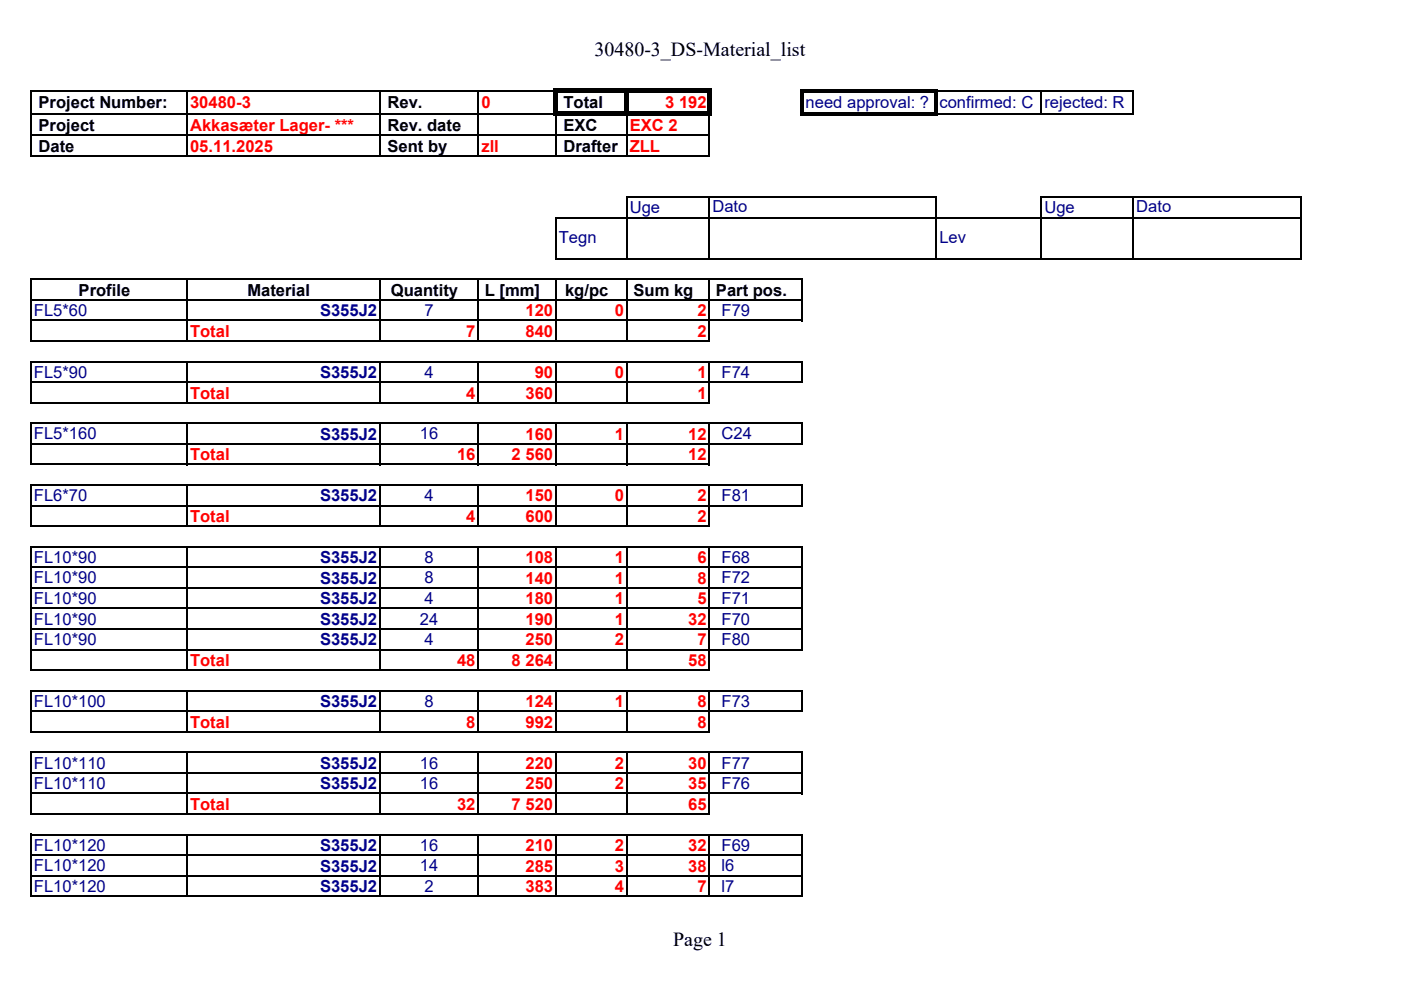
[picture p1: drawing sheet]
<svg xmlns="http://www.w3.org/2000/svg" width="297mm" height="210mm" viewBox="0 0 297 210" stroke-linecap="round" stroke-linejoin="round" font-family="sans-serif">
<defs><g id="words">
<g font-size="4.2">
<text x="126" y="11.9">30480-3_DS-Material_list</text>
<text x="142.7" y="200.6">Page 1</text>
</g>
<g font-size="3.5">
<text x="8.2" y="22.9">Project Number:</text>
<text x="82.2" y="22.9">Rev.</text>
<text x="119.5" y="22.9">Total</text>
<text x="8.2" y="27.7">Project</text>
<text x="82.2" y="27.7">Rev. date</text>
<text x="119.5" y="27.7">EXC</text>
<text x="8.2" y="32.2">Date</text>
<text x="82.2" y="32.2">Sent by</text>
<text x="119.5" y="32.2">Drafter</text>
<text x="16.7" y="62.7">Profile</text>
<text x="52.4" y="62.7">Material</text>
<text x="82.9" y="62.7">Quantity</text>
<text x="102.8" y="62.7">L [mm]</text>
<text x="119.8" y="62.7">kg/pc</text>
<text x="134.3" y="62.7">Sum kg</text>
<text x="151.8" y="62.7">Part pos.</text>
</g>
<g font-size="3.5" fill="#f00">
<text x="40.3" y="22.9">30480-3</text>
<text x="102.1" y="22.9">0</text>
<text x="141" y="22.9">3 192</text>
<text x="40.3" y="27.7">Akkasæter Lager- ***</text>
<text x="133.5" y="27.7">EXC 2</text>
<text x="40.3" y="32.2">05.11.2025</text>
<text x="102.1" y="32.2">zll</text>
<text x="133.5" y="32.2">ZLL</text>
<text x="40.3" y="71.4">Total</text>
<text x="98.8" y="71.4">7</text>
<text x="111.4" y="67.1">120</text>
<text x="111.4" y="71.4">840</text>
<text x="130.3" y="67.1">0</text>
<text x="147.9" y="67.1">2</text>
<text x="147.9" y="71.4">2</text>
<text x="113.4" y="80.1">90</text>
<text x="130.3" y="80.1">0</text>
<text x="147.9" y="80.1">1</text>
<text x="40.3" y="84.5">Total</text>
<text x="98.8" y="84.5">4</text>
<text x="111.4" y="84.5">360</text>
<text x="147.9" y="84.5">1</text>
<text x="111.4" y="93.2">160</text>
<text x="130.3" y="93.2">1</text>
<text x="145.9" y="93.2">12</text>
<text x="40.3" y="97.6">Total</text>
<text x="96.9" y="97.6">16</text>
<text x="108.5" y="97.6">2 560</text>
<text x="145.9" y="97.6">12</text>
<text x="111.4" y="106.3">150</text>
<text x="130.3" y="106.3">0</text>
<text x="147.9" y="106.3">2</text>
<text x="40.3" y="110.7">Total</text>
<text x="98.8" y="110.7">4</text>
<text x="111.4" y="110.7">600</text>
<text x="147.9" y="110.7">2</text>
<text x="111.4" y="119.4">108</text>
<text x="130.3" y="119.4">1</text>
<text x="147.9" y="119.4">6</text>
<text x="111.4" y="123.7">140</text>
<text x="130.3" y="123.7">1</text>
<text x="147.9" y="123.7">8</text>
<text x="111.4" y="128.1">180</text>
<text x="130.3" y="128.1">1</text>
<text x="147.9" y="128.1">5</text>
<text x="111.4" y="132.5">190</text>
<text x="111.4" y="136.8">250</text>
<text x="130.3" y="132.5">1</text>
<text x="130.3" y="136.8">2</text>
<text x="145.9" y="132.5">32</text>
<text x="147.9" y="136.8">7</text>
<text x="40.3" y="141.2">Total</text>
<text x="96.9" y="141.2">48</text>
<text x="108.5" y="141.2">8 264</text>
<text x="145.9" y="141.2">58</text>
<text x="111.4" y="149.9">124</text>
<text x="130.3" y="149.9">1</text>
<text x="147.9" y="149.9">8</text>
<text x="40.3" y="154.3">Total</text>
<text x="98.8" y="154.3">8</text>
<text x="111.4" y="154.3">992</text>
<text x="147.9" y="154.3">8</text>
<text x="111.4" y="163">220</text>
<text x="111.4" y="167.3">250</text>
<text x="130.3" y="163">2</text>
<text x="130.3" y="167.3">2</text>
<text x="145.9" y="163">30</text>
<text x="145.9" y="167.3">35</text>
<text x="40.3" y="171.7">Total</text>
<text x="96.9" y="171.7">32</text>
<text x="108.5" y="171.7">7 520</text>
<text x="145.9" y="171.7">65</text>
<text x="111.4" y="180.4">210</text>
<text x="111.4" y="184.8">285</text>
<text x="130.3" y="180.4">2</text>
<text x="130.3" y="184.8">3</text>
<text x="145.9" y="180.4">32</text>
<text x="145.9" y="184.8">38</text>
<text x="111.4" y="189.1">383</text>
<text x="130.3" y="189.1">4</text>
<text x="147.9" y="189.1">7</text>
</g>
<g font-size="3.5" fill="#00008b">
<text x="170.8" y="22.9">need approval: ? confirmed: C rejected: R</text>
<text x="133.5" y="45.2">Uge</text>
<text x="151" y="45">Dato</text>
<text x="221.4" y="45.2">Uge</text>
<text x="240.9" y="45">Dato</text>
<text x="118.5" y="51.6">Tegn</text>
<text x="199.2" y="51.6">Lev</text>
<text x="7.2" y="67">FL5*60</text>
<text x="67.9" y="67.1">S355J2</text>
<text x="90" y="67">7</text>
<text x="153" y="67">F79</text>
<text x="7.2" y="80.1">FL5*90</text>
<text x="67.9" y="80.1">S355J2</text>
<text x="90" y="80.1">4</text>
<text x="153" y="80.1">F74</text>
<text x="7.2" y="93.2">FL5*160</text>
<text x="67.9" y="93.2">S355J2</text>
<text x="89" y="93.2">16</text>
<text x="153" y="93.2">C24</text>
<text x="7.2" y="106.3">FL6*70</text>
<text x="67.9" y="106.3">S355J2</text>
<text x="90" y="106.3">4</text>
<text x="153" y="106.3">F81</text>
<text x="7.2" y="119.3">FL10*90</text>
<text x="67.9" y="119.4">S355J2</text>
<text x="90" y="119.3">8</text>
<text x="153" y="119.3">F68</text>
<text x="7.2" y="123.7">FL10*90</text>
<text x="67.9" y="123.7">S355J2</text>
<text x="90" y="123.7">8</text>
<text x="153" y="123.7">F72</text>
<text x="7.2" y="128.1">FL10*90</text>
<text x="67.9" y="128.1">S355J2</text>
<text x="90" y="128.1">4</text>
<text x="153" y="128.1">F71</text>
<text x="7.2" y="132.4">FL10*90</text>
<text x="7.2" y="136.8">FL10*90</text>
<text x="67.9" y="132.5">S355J2</text>
<text x="67.9" y="136.8">S355J2</text>
<text x="89" y="132.4">24</text>
<text x="90" y="136.8">4</text>
<text x="153" y="132.4">F70</text>
<text x="153" y="136.8">F80</text>
<text x="7.2" y="149.9">FL10*100</text>
<text x="67.9" y="149.9">S355J2</text>
<text x="90" y="149.9">8</text>
<text x="153" y="149.9">F73</text>
<text x="7.2" y="167.3">FL10*110</text>
<text x="7.2" y="162.9">FL10*110</text>
<text x="67.9" y="163">S355J2</text>
<text x="67.9" y="167.3">S355J2</text>
<text x="89" y="162.9">16</text>
<text x="89" y="167.3">16</text>
<text x="153" y="162.9">F77</text>
<text x="153" y="167.3">F76</text>
<text x="7.2" y="184.7">FL10*120</text>
<text x="7.2" y="180.4">FL10*120</text>
<text x="67.9" y="180.4">S355J2</text>
<text x="67.9" y="184.8">S355J2</text>
<text x="89" y="180.4">16</text>
<text x="89" y="184.7">14</text>
<text x="153" y="180.4">F69</text>
<text x="153" y="184.7">l6</text>
<text x="7.2" y="189.1">FL10*120</text>
<text x="67.9" y="189.1">S355J2</text>
<text x="90" y="189.1">2</text>
<text x="153" y="189.1">l7</text>
</g>
</g></defs>
<g fill="none" stroke="#000" stroke-width=".34">
<path d="M6.5 19v14.2M6.7 19.2h110.6M39.6 19.4v13.8M80.5 19.4v13.8M101.4 19.4v13.8M198.8 19.2h41.6M220.8 19.4v4.9M240.2 19.4v4.9M6.7 24.1h110.6M6.7 28.7h143.8M6.7 33.1h143.8M117.8 24.6v8.6"/>
<path d="M132.8 24.6v8.6M150.4 24.6v8.6M198.8 24.1h41.6M6.5 59.1v13.4M6.7 59.2h163.6M39.6 59.4v13.1M80.5 59.4v13.1M101.4 59.4v13.1M117.8 46v9M117.8 59.4v13.1M118 46.1h80.3M118 54.9h158.1"/>
<path d="M132.8 41.6v13.4M132.8 59.4v13.1M133 41.8h65.7M150.4 42v13M150.4 59.4v13.1M170.1 59.4v8.7M198.5 42v12.7M198.7 46.1h21.9M220.8 41.6v13.1M220.9 41.8h55.2M220.9 46.1h55.2M240.2 42v13"/>
<path d="M275.9 42v13M6.5 76.5v9.1M6.7 63.6h163.6M6.7 67.9h163.6M6.7 72.3h143.8M6.7 76.7h163.6M39.6 76.8v8.8M80.5 76.8v8.8M101.4 76.8v8.8M117.8 76.8v8.8M132.8 76.8v8.8M150.4 76.8v8.8"/>
<path d="M170.1 76.8v4.4M6.5 89.6v9M6.7 81h163.6M6.7 85.4h143.8M6.7 89.7h163.6M6.7 94.1h163.6M6.7 98.5h143.8M39.6 89.9v8.7M80.5 89.9v8.7M101.4 89.9v8.7M117.8 89.9v8.7M132.8 89.9v8.7"/>
<path d="M150.4 89.9v8.7M170.1 89.9v4.4M6.5 102.7v9M6.5 115.7v26.5M6.7 102.8h163.6M6.7 107.2h163.6M6.7 111.5h143.8M6.7 115.9h163.6M39.6 103v8.7M39.6 116.1v26.1M80.5 103v8.7M80.5 116.1v26.1"/>
<path d="M101.4 103v8.7M101.4 116.1v26.1M117.8 103v8.7M117.8 116.1v26.1M132.8 103v8.7M132.8 116.1v26.1M150.4 103v8.7M150.4 116.1v26.1M170.1 103v4.4M170.1 116.1v21.8M6.7 120.3h163.6M6.7 124.6h163.6"/>
<path d="M6.7 129h163.6M6.7 133.3h163.6M6.7 137.7h163.6M6.5 146.3v9M6.5 159.3v13.5M6.7 142.1h143.8M6.7 146.4h163.6M6.7 150.8h163.6M6.7 155.2h143.8M6.7 159.5h163.6M39.6 146.6v8.7M39.6 159.7v13.1"/>
<path d="M80.5 146.6v8.7M80.5 159.7v13.1M101.4 146.6v8.7M101.4 159.7v13.1M117.8 146.6v8.7M117.8 159.7v13.1M132.8 146.6v8.7M132.8 159.7v13.1M150.4 146.6v8.7M150.4 159.7v13.1M170.1 146.6v4.4M170.1 159.7v8.7"/>
<path d="M6.5 176.8v13.4M6.7 163.9h163.6M6.7 168.2h163.6M6.7 172.6h143.8M6.7 177h163.6M39.6 177.1v13.1M80.5 177.1v13.1M101.4 177.1v13.1M117.8 177.1v13.1M132.8 177.1v13.1M150.4 177.1v13.1M170.1 177.1v13.1"/>
<path d="M6.7 181.3h163.6M6.7 185.7h163.6M6.7 190h163.6"/>
</g>
<path d="M117.3 18.7h1v5.9h-1zM118.3 18.7h32.6v1h-32.6zM132.3 19.7h1v4.9h-1zM149.9 19.7h1v4.9h-1zM169.8 18.9h.7v5.5h-.7zM170.5 18.9h28.3v.7h-28.3zM198.2 19.6h.6v4.8h-.6zM118.3 23.6h32.6v1h-32.6zM170.5 23.7h28.3v.7h-28.3z" fill="#000"/>
<use href="#words"/>
</svg>
